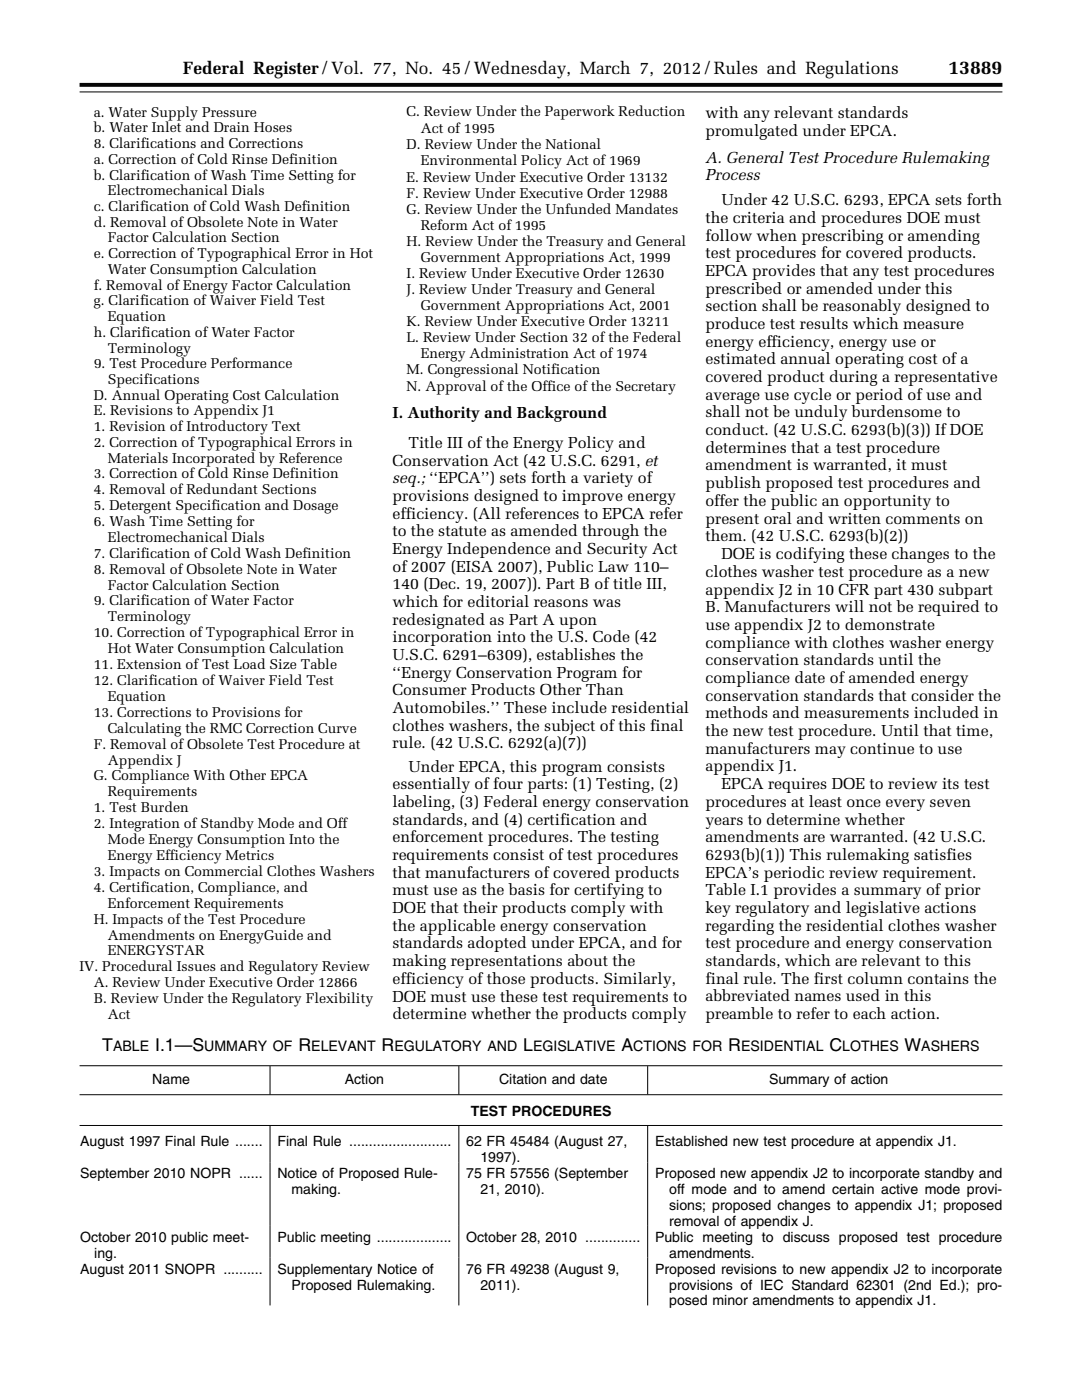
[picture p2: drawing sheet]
<svg xmlns="http://www.w3.org/2000/svg" width="216mm" height="279mm" viewBox="0 0 216 279" stroke-linecap="round" stroke-linejoin="round" font-family="sans-serif">
<defs><g id="words">
<text font-size="3.9" x="189.2" y="14.8">13889</text>
<g font-size="3.5">
<text x="36.5" y="14.8">Federal Register/Vol. 77, No. 45/Wednesday, March 7, 2012/Rules and Regulations</text>
<text x="20.4" y="209.8">T</text>
<text x="31" y="209.8">I.1—S</text>
<text x="59.6" y="209.8">R</text>
<text x="76.1" y="209.8">R</text>
<text x="104.4" y="209.8">L</text>
<text x="124" y="209.8">A</text>
<text x="145.3" y="209.8">R</text>
<text x="165.5" y="209.8">C</text>
<text x="180.5" y="209.8">W</text>
</g>
<g font-size="3.2">
<text x="140.8" y="23.6">with any relevant standards</text>
<text x="140.8" y="27.2">promulgated under EPCA.</text>
<text x="140.8" y="32.4">A. General Test Procedure Rulemaking</text>
<text x="140.8" y="36">Process</text>
<text x="143.9" y="41">Under 42 U.S.C. 6293, EPCA sets forth</text>
<text x="140.8" y="44.5">the criteria and procedures DOE must</text>
<text x="140.8" y="48">follow when prescribing or amending</text>
<text x="140.8" y="51.6">test procedures for covered products.</text>
<text x="140.8" y="55.1">EPCA provides that any test procedures</text>
<text x="140.8" y="58.6">prescribed or amended under this</text>
<text x="140.8" y="62.1">section shall be reasonably designed to</text>
<text x="140.8" y="65.7">produce test results which measure</text>
<text x="140.8" y="69.2">energy efficiency, energy use or</text>
<text x="140.8" y="72.7">estimated annual operating cost of a</text>
<text x="140.8" y="76.3">covered product during a representative</text>
<text x="78.3" y="83.3">I. Authority and Background</text>
<text x="140.8" y="79.8">average use cycle or period of use and</text>
<text x="140.8" y="83.3">shall not be unduly burdensome to</text>
<text x="81.5" y="89.4">Title III of the Energy Policy and</text>
<text x="140.8" y="86.8">conduct. (42 U.S.C. 6293(b)(3)) If DOE</text>
<text x="78.3" y="92.9">Conservation Act (42 U.S.C. 6291, et</text>
<text x="140.8" y="90.4">determines that a test procedure</text>
<text x="140.8" y="93.9">amendment is warranted, it must</text>
<text x="78.3" y="96.4">seq.; ‘‘EPCA’’) sets forth a variety of</text>
<text x="78.3" y="100">provisions designed to improve energy</text>
<text x="140.8" y="97.4">publish proposed test procedures and</text>
<text x="140.8" y="101">offer the public an opportunity to</text>
<text x="78.3" y="103.5">efficiency. (All references to EPCA refer</text>
<text x="78.3" y="107">to the statute as amended through the</text>
<text x="140.8" y="104.5">present oral and written comments on</text>
<text x="78.3" y="110.6">Energy Independence and Security Act</text>
<text x="140.8" y="108">them. (42 U.S.C. 6293(b)(2))</text>
<text x="143.9" y="111.6">DOE is codifying these changes to the</text>
<text x="78.3" y="114.1">of 2007 (EISA 2007), Public Law 110–</text>
<text x="78.3" y="117.6">140 (Dec. 19, 2007)). Part B of title III,</text>
<text x="140.8" y="115.1">clothes washer test procedure as a new</text>
<text x="140.8" y="118.7">appendix J2 in 10 CFR part 430 subpart</text>
<text x="78.3" y="121.1">which for editorial reasons was</text>
<text x="78.3" y="124.7">redesignated as Part A upon</text>
<text x="140.8" y="122.2">B. Manufacturers will not be required to</text>
<text x="140.8" y="125.7">use appendix J2 to demonstrate</text>
<text x="78.3" y="128.2">incorporation into the U.S. Code (42</text>
<text x="78.3" y="131.7">U.S.C. 6291–6309), establishes the</text>
<text x="140.8" y="129.2">compliance with clothes washer energy</text>
<text x="78.3" y="135.3">‘‘Energy Conservation Program for</text>
<text x="140.8" y="132.8">conservation standards until the</text>
<text x="140.8" y="136.3">compliance date of amended energy</text>
<text x="78.3" y="138.8">Consumer Products Other Than</text>
<text x="78.3" y="142.3">Automobiles.’’ These include residential</text>
<text x="140.8" y="139.8">conservation standards that consider the</text>
<text x="140.8" y="143.3">methods and measurements included in</text>
<text x="78.3" y="145.8">clothes washers, the subject of this final</text>
<text x="78.3" y="149.4">rule. (42 U.S.C. 6292(a)(7))</text>
<text x="140.8" y="146.9">the new test procedure. Until that time,</text>
<text x="81.5" y="154">Under EPCA, this program consists</text>
<text x="140.8" y="150.4">manufacturers may continue to use</text>
<text x="140.8" y="153.9">appendix J1.</text>
<text x="78.3" y="157.5">essentially of four parts: (1) Testing, (2)</text>
<text x="78.3" y="161.1">labeling, (3) Federal energy conservation</text>
<text x="140.8" y="161.1">procedures at least once every seven</text>
<text x="143.9" y="157.5">EPCA requires DOE to review its test</text>
<text x="78.3" y="164.6">standards, and (4) certification and</text>
<text x="140.8" y="164.6">years to determine whether</text>
<text x="78.3" y="168.1">enforcement procedures. The testing</text>
<text x="78.3" y="171.7">requirements consist of test procedures</text>
<text x="140.8" y="168.1">amendments are warranted. (42 U.S.C.</text>
<text x="140.8" y="171.6">6293(b)(1)) This rulemaking satisfies</text>
<text x="78.3" y="175.2">that manufacturers of covered products</text>
<text x="78.3" y="178.7">must use as the basis for certifying to</text>
<text x="140.8" y="175.2">EPCA’s periodic review requirement.</text>
<text x="140.8" y="178.7">Table I.1 provides a summary of prior</text>
<text x="78.3" y="182.2">DOE that their products comply with</text>
<text x="78.3" y="185.8">the applicable energy conservation</text>
<text x="140.8" y="182.2">key regulatory and legislative actions</text>
<text x="140.8" y="185.7">regarding the residential clothes washer</text>
<text x="78.3" y="189.3">standards adopted under EPCA, and for</text>
<text x="140.8" y="189.3">test procedure and energy conservation</text>
<text x="78.3" y="192.8">making representations about the</text>
<text x="78.3" y="196.3">efficiency of those products. Similarly,</text>
<text x="140.8" y="192.8">standards, which are relevant to this</text>
<text x="140.8" y="196.3">final rule. The first column contains the</text>
<text x="78.3" y="199.9">DOE must use these test requirements to</text>
<text x="78.3" y="203.4">determine whether the products comply</text>
<text x="140.8" y="199.9">abbreviated names used in this</text>
<text x="140.8" y="203.4">preamble to refer to each action.</text>
</g>
<g font-size="2.9">
<text x="22.6" y="209.8">ABLE</text>
<text x="40.8" y="209.8">UMMARY OF</text>
<text x="62.1" y="209.8">ELEVANT</text>
<text x="78.7" y="209.8">EGULATORY AND</text>
<text x="106.4" y="209.8">EGISLATIVE</text>
<text x="126.4" y="209.8">CTIONS FOR</text>
<text x="147.9" y="209.8">ESIDENTIAL</text>
<text x="168" y="209.8">LOTHES</text>
<text x="183.8" y="209.8">ASHERS</text>
</g>
<g font-size="2.8">
<text x="18.7" y="23.3">a. Water Supply Pressure</text>
<text x="81.1" y="23.2">C. Review Under the Paperwork Reduction</text>
<text x="18.7" y="26.4">b. Water Inlet and Drain Hoses</text>
<text x="18.7" y="29.6">8. Clarifications and Corrections</text>
<text x="81.1" y="29.7">D. Review Under the National</text>
<text x="84" y="26.5">Act of 1995</text>
<text x="18.7" y="32.7">a. Correction of Cold Rinse Definition</text>
<text x="18.7" y="35.8">b. Clarification of Wash Time Setting for</text>
<text x="84" y="33">Environmental Policy Act of 1969</text>
<text x="21.5" y="39">Electromechanical Dials</text>
<text x="81.1" y="36.2">E. Review Under Executive Order 13132</text>
<text x="81.1" y="39.4">F. Review Under Executive Order 12988</text>
<text x="18.7" y="42.1">c. Clarification of Cold Wash Definition</text>
<text x="18.7" y="45.3">d. Removal of Obsolete Note in Water</text>
<text x="81.1" y="42.6">G. Review Under the Unfunded Mandates</text>
<text x="84" y="45.9">Reform Act of 1995</text>
<text x="18.7" y="51.5">e. Correction of Typographical Error in Hot</text>
<text x="21.5" y="48.4">Factor Calculation Section</text>
<text x="81.1" y="49.1">H. Review Under the Treasury and General</text>
<text x="84" y="52.3">Government Appropriations Act, 1999</text>
<text x="18.7" y="57.8">f. Removal of Energy Factor Calculation</text>
<text x="21.5" y="54.7">Water Consumption Calculation</text>
<text x="81.1" y="55.5">I. Review Under Executive Order 12630</text>
<text x="81.1" y="58.7">J. Review Under Treasury and General</text>
<text x="18.7" y="60.9">g. Clarification of Waiver Field Test</text>
<text x="21.5" y="64.1">Equation</text>
<text x="81.1" y="65.1">K. Review Under Executive Order 13211</text>
<text x="84" y="61.9">Government Appropriations Act, 2001</text>
<text x="18.7" y="67.2">h. Clarification of Water Factor</text>
<text x="21.5" y="70.4">Terminology</text>
<text x="81.1" y="68.3">L. Review Under Section 32 of the Federal</text>
<text x="84" y="71.5">Energy Administration Act of 1974</text>
<text x="18.7" y="73.5">9. Test Procedure Performance</text>
<text x="21.5" y="76.6">Specifications</text>
<text x="81.1" y="74.7">M. Congressional Notification</text>
<text x="81.1" y="77.9">N. Approval of the Office of the Secretary</text>
<text x="18.7" y="79.8">D. Annual Operating Cost Calculation</text>
<text x="18.7" y="82.9">E. Revisions to Appendix J1</text>
<text x="18.7" y="86">1. Revision of Introductory Text</text>
<text x="18.7" y="89.2">2. Correction of Typographical Errors in</text>
<text x="18.7" y="95.5">3. Correction of Cold Rinse Definition</text>
<text x="21.5" y="92.3">Materials Incorporated by Reference</text>
<text x="18.7" y="98.6">4. Removal of Redundant Sections</text>
<text x="18.7" y="101.8">5. Detergent Specification and Dosage</text>
<text x="18.7" y="105">6. Wash Time Setting for</text>
<text x="18.7" y="111.3">7. Clarification of Cold Wash Definition</text>
<text x="21.5" y="108.1">Electromechanical Dials</text>
<text x="18.7" y="114.5">8. Removal of Obsolete Note in Water</text>
<text x="21.5" y="117.7">Factor Calculation Section</text>
<text x="18.7" y="120.8">9. Clarification of Water Factor</text>
<text x="21.5" y="124">Terminology</text>
<text x="18.7" y="127.2">10. Correction of Typographical Error in</text>
<text x="21.5" y="130.4">Hot Water Consumption Calculation</text>
<text x="18.7" y="133.5">11. Extension of Test Load Size Table</text>
<text x="18.7" y="136.7">12. Clarification of Waiver Field Test</text>
<text x="18.7" y="143.1">13. Corrections to Provisions for</text>
<text x="21.5" y="139.9">Equation</text>
<text x="18.7" y="149.4">F. Removal of Obsolete Test Procedure at</text>
<text x="21.5" y="146.2">Calculating the RMC Correction Curve</text>
<text x="18.7" y="155.8">G. Compliance With Other EPCA</text>
<text x="21.5" y="152.6">Appendix J</text>
<text x="21.5" y="158.9">Requirements</text>
<text x="18.7" y="162.1">1. Test Burden</text>
<text x="18.7" y="165.3">2. Integration of Standby Mode and Off</text>
<text x="21.5" y="168.5">Mode Energy Consumption Into the</text>
<text x="21.5" y="171.6">Energy Efficiency Metrics</text>
<text x="18.7" y="174.8">3. Impacts on Commercial Clothes Washers</text>
<text x="18.7" y="178">4. Certification, Compliance, and</text>
<text x="18.7" y="184.3">H. Impacts of the Test Procedure</text>
<text x="21.5" y="181.2">Enforcement Requirements</text>
<text x="21.5" y="187.5">Amendments on EnergyGuide and</text>
<text x="21.5" y="190.7">ENERGYSTAR</text>
<text x="15.9" y="193.9">IV. Procedural Issues and Regulatory Review</text>
<text x="18.7" y="197">A. Review Under Executive Order 12866</text>
<text x="18.7" y="200.2">B. Review Under the Regulatory Flexibility</text>
<text x="21.5" y="203.4">Act</text>
<text x="30.4" y="216.4">Name</text>
<text x="68.8" y="216.4">Action</text>
<text x="99.6" y="216.4">Citation and date</text>
<text x="153.5" y="216.4">Summary of action</text>
<text x="94" y="222.7">TEST PROCEDURES</text>
<text x="16" y="228.8">August 1997 Final Rule .......</text>
<text x="55.4" y="228.8">Final Rule ..........................</text>
<text x="93" y="228.8">62 FR 45484 (August 27,</text>
<text x="95.8" y="232">1997).</text>
<text x="130.7" y="228.8">Established new test procedure at appendix J1.</text>
<text x="16" y="235.1">September 2010 NOPR ......</text>
<text x="55.4" y="235.1">Notice of Proposed Rule-</text>
<text x="58.2" y="238.3">making.</text>
<text x="93" y="235.1">75 FR 57556 (September</text>
<text x="95.8" y="238.3">21, 2010).</text>
<text x="130.7" y="235.1">Proposed new appendix J2 to incorporate standby and</text>
<text x="133.5" y="238.3">off mode and to amend certain active mode provi-</text>
<text x="133.5" y="241.5">sions; proposed changes to appendix J1; proposed</text>
<text x="133.5" y="244.7">removal of appendix J.</text>
<text x="16" y="247.8">October 2010 public meet-</text>
<text x="18.8" y="251">ing.</text>
<text x="55.4" y="247.8">Public meeting ...................</text>
<text x="93" y="247.8">October 28, 2010 ..............</text>
<text x="130.7" y="247.8">Public meeting to discuss proposed test procedure</text>
<text x="133.5" y="251">amendments.</text>
<text x="16" y="254.2">August 2011 SNOPR ..........</text>
<text x="55.4" y="254.2">Supplementary Notice of</text>
<text x="58.2" y="257.4">Proposed Rulemaking.</text>
<text x="93" y="254.2">76 FR 49238 (August 9,</text>
<text x="95.8" y="257.4">2011).</text>
<text x="130.7" y="254.2">Proposed revisions to new appendix J2 to incorporate</text>
<text x="133.5" y="257.4">provisions of IEC Standard 62301 (2nd Ed.); pro-</text>
<text x="133.5" y="260.5">posed minor amendments to appendix J1.</text>
</g>
</g></defs>
<path d="M15.9 16.9h184.1" fill="none" stroke="#000" stroke-width=".78" stroke-linecap="butt"/>
<path d="M15.9 18.3h184.1M15.9 212.7h184.1M15.9 218.5h184.1M53.9 212.8v5.6M91.6 212.8v5.6M129.2 212.8v5.6M15.9 224.6h184.1M53.9 224.6v35.9M91.6 224.6v35.9M129.2 224.6v35.9" fill="none" stroke="#000" stroke-width=".2"/>
<use href="#words"/>
</svg>
